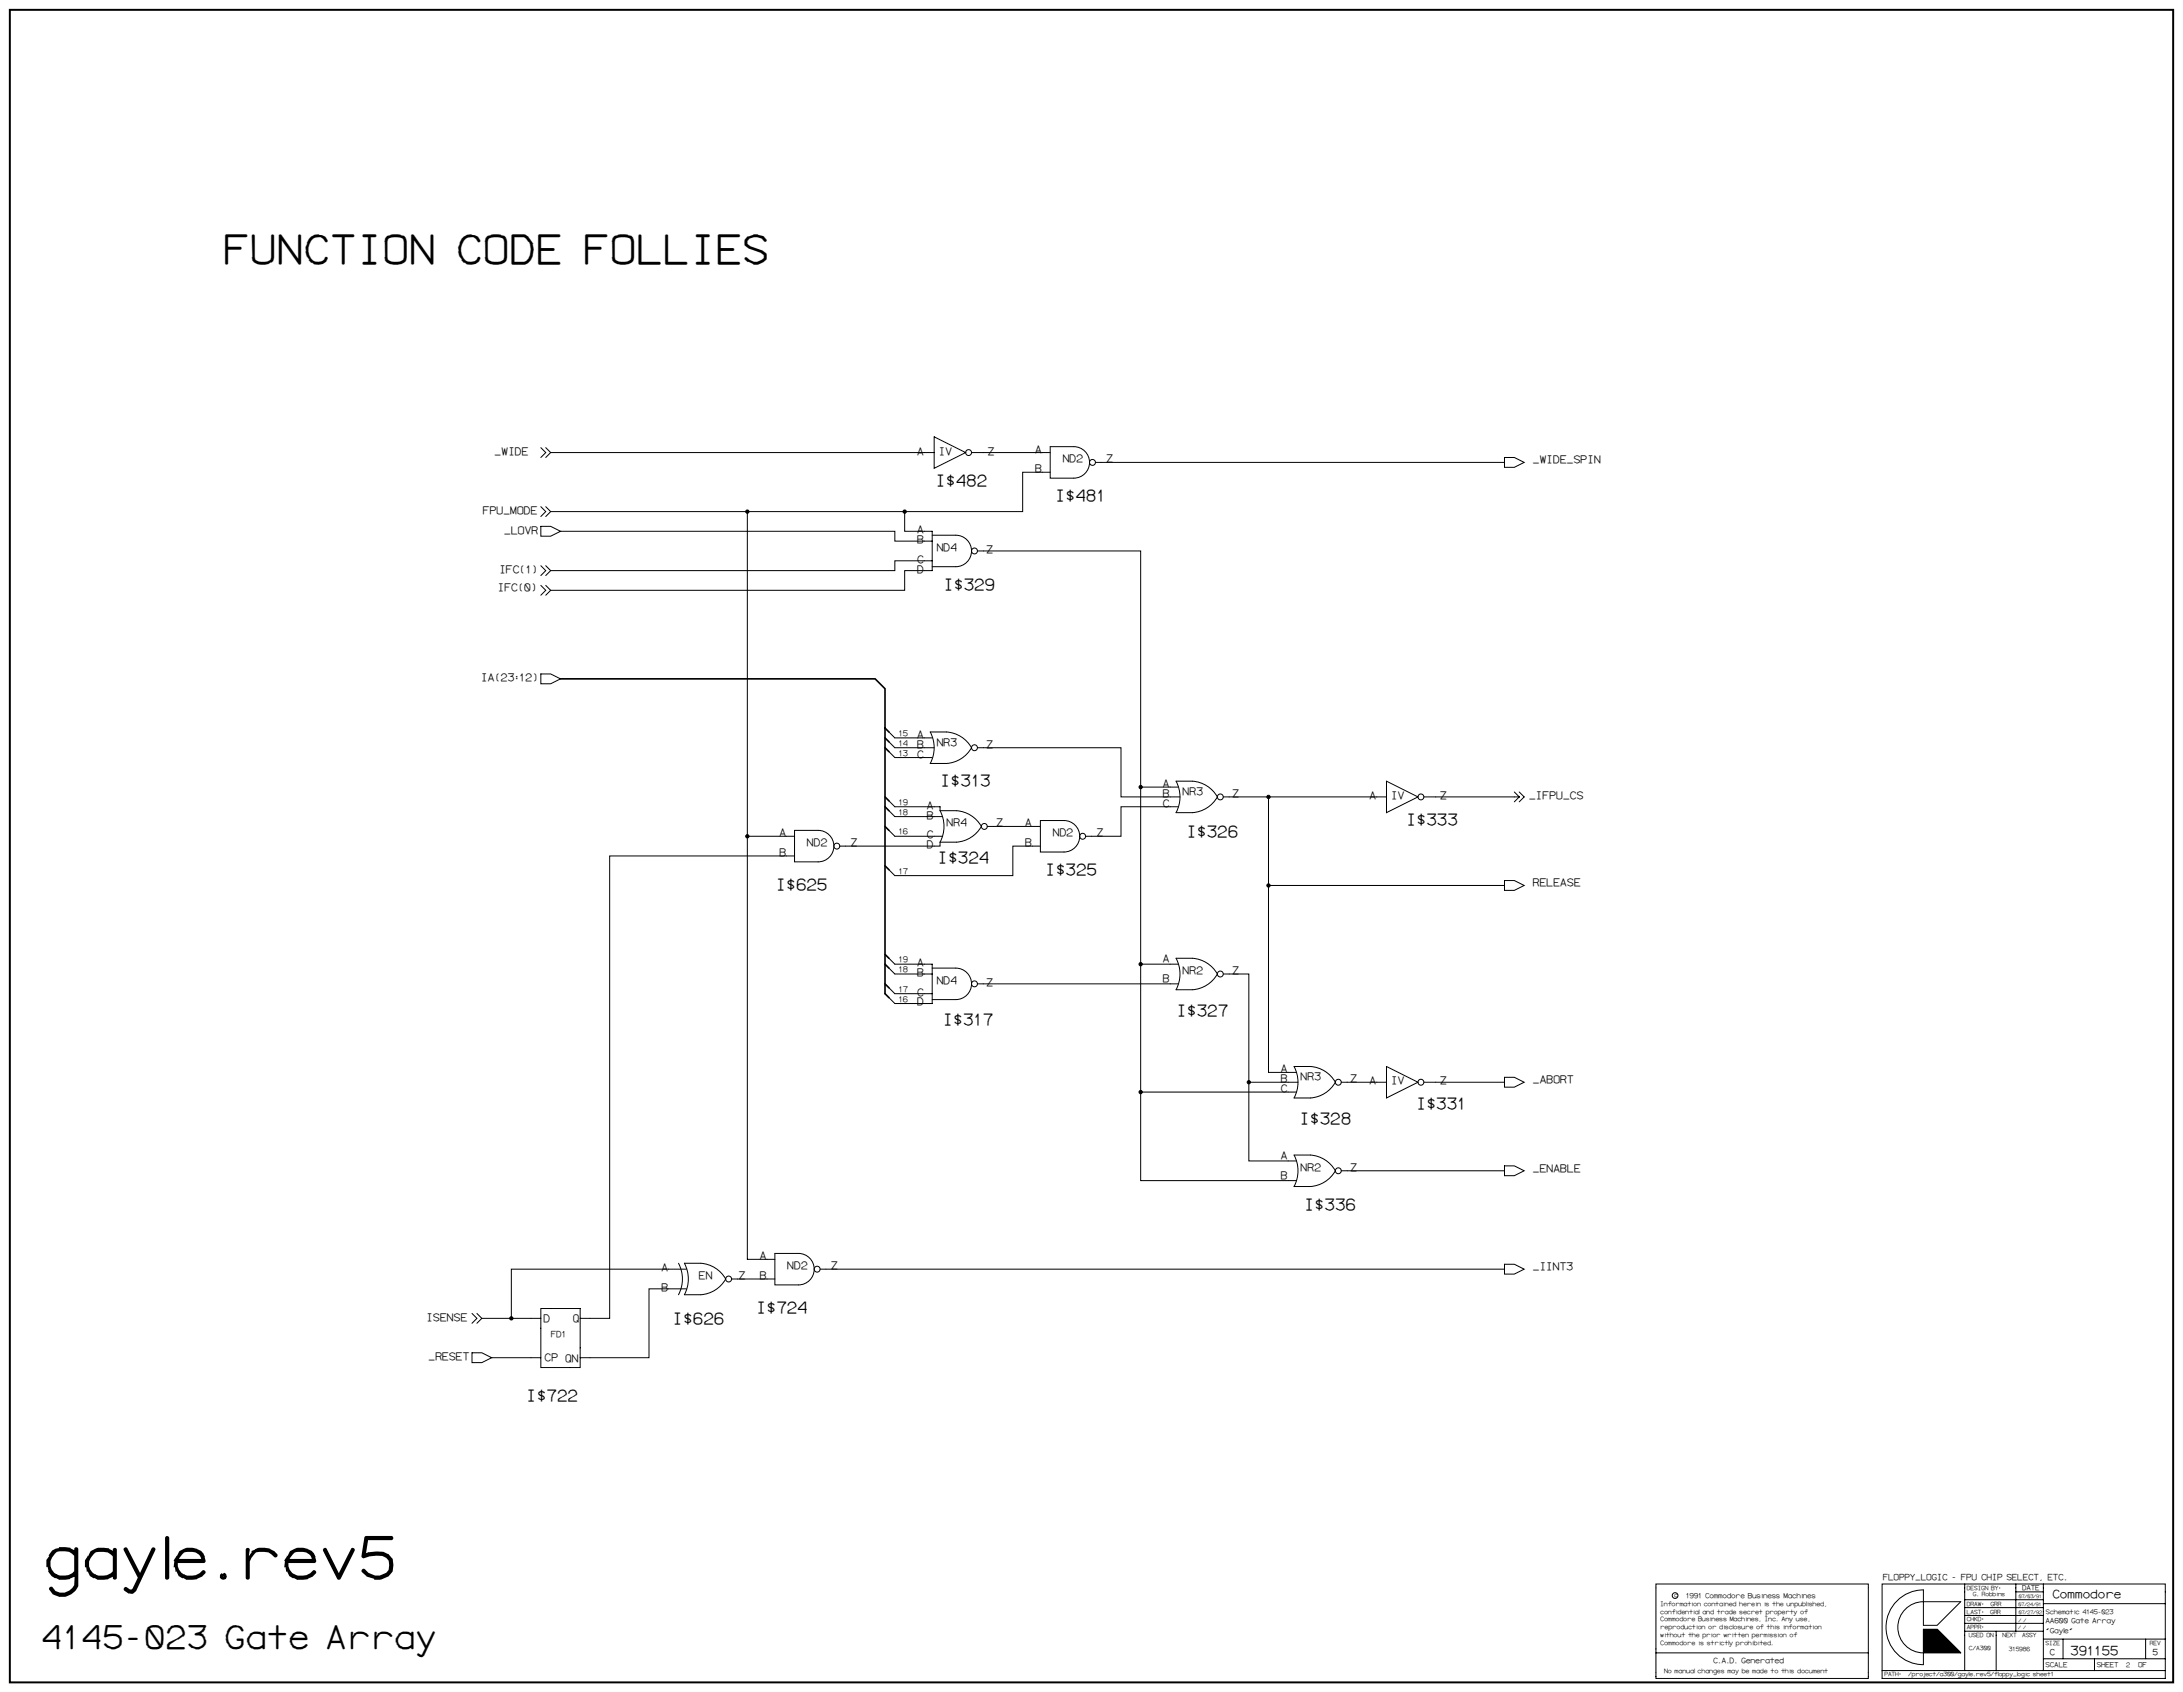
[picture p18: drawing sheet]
<svg xmlns="http://www.w3.org/2000/svg" width="1189mm" height="921mm" viewBox="0 0 1189 921" stroke-linecap="round" stroke-linejoin="round" font-family="sans-serif">
<defs><g id="words">
<text font-size="32.1" x="22" y="859">gayle.rev5</text>
<text font-size="22.3" x="121" y="143">FUNCTION CODE FOLLIES</text>
<text font-size="17.9" x="22" y="897">4145-023 Gate Array</text>
<g font-size="8.9">
<text x="509" y="264">I$482</text>
<text x="574" y="273">I$481</text>
<text x="513" y="321">I$329</text>
<text x="512" y="428">I$313</text>
<text x="765" y="449">I$333</text>
<text x="646" y="456">I$326</text>
<text x="510" y="470">I$324</text>
<text x="569" y="476">I$325</text>
<text x="422" y="485">I$625</text>
<text x="640" y="553">I$327</text>
<text x="513" y="558">I$317</text>
<text x="771" y="604">I$331</text>
<text x="707" y="612">I$328</text>
<text x="710" y="659">I$336</text>
<text x="411" y="715">I$724</text>
<text x="366" y="721">I$626</text>
<text x="286" y="762">I$722</text>
</g>
<text font-size="7.1" x="1127" y="901">391155</text>
<text font-size="6.5" x="1117" y="870">Commodore</text>
<g font-size="6">
<text x="269" y="248">_WIDE</text>
<text x="499" y="247">A</text>
<text x="511" y="247">IV</text>
<text x="538" y="247">Z</text>
<text x="563" y="246">A</text>
<text x="578" y="252">ND2</text>
<text x="602" y="252">Z</text>
<text x="563" y="257">B</text>
<text x="834" y="252">_WIDE_SPIN</text>
<text x="263" y="280">FPU_MODE</text>
<text x="274" y="291">_LOVR</text>
<text x="499" y="290">A</text>
<text x="499" y="296">B</text>
<text x="510" y="300">ND4</text>
<text x="537" y="301">Z</text>
<text x="272" y="312">IFC(1)</text>
<text x="499" y="312">D</text>
<text x="499" y="306">C</text>
<text x="271" y="322">IFC(0)</text>
<text x="262" y="371">IA(23:12)</text>
<text x="499" y="402">A</text>
<text x="499" y="407">B</text>
<text x="510" y="406">NR3</text>
<text x="537" y="407">Z</text>
<text x="499" y="412">C</text>
<text x="633" y="428">A</text>
<text x="633" y="434">B</text>
<text x="644" y="433">NR3</text>
<text x="671" y="434">Z</text>
<text x="745" y="435">A</text>
<text x="757" y="435">IV</text>
<text x="784" y="435">Z</text>
<text x="832" y="435">_IFPU_CS</text>
<text x="504" y="440">A</text>
<text x="633" y="439">C</text>
<text x="504" y="446">B</text>
<text x="515" y="450">NR4</text>
<text x="542" y="450">Z</text>
<text x="558" y="450">A</text>
<text x="424" y="455">A</text>
<text x="573" y="455">ND2</text>
<text x="597" y="455">Z</text>
<text x="439" y="461">ND2</text>
<text x="463" y="461">Z</text>
<text x="504" y="462">D</text>
<text x="504" y="456">C</text>
<text x="558" y="461">B</text>
<text x="424" y="466">B</text>
<text x="834" y="483">RELEASE</text>
<text x="499" y="526">A</text>
<text x="633" y="524">A</text>
<text x="499" y="531">B</text>
<text x="644" y="530">NR2</text>
<text x="671" y="530">Z</text>
<text x="510" y="536">ND4</text>
<text x="537" y="537">Z</text>
<text x="633" y="535">B</text>
<text x="499" y="542">C</text>
<text x="499" y="547">D</text>
<text x="697" y="584">A</text>
<text x="697" y="589">B</text>
<text x="708" y="588">NR3</text>
<text x="735" y="589">Z</text>
<text x="745" y="590">A</text>
<text x="757" y="590">IV</text>
<text x="784" y="590">Z</text>
<text x="834" y="590">_ABORT</text>
<text x="697" y="595">C</text>
<text x="697" y="631">A</text>
<text x="697" y="642">B</text>
<text x="708" y="637">NR2</text>
<text x="735" y="637">Z</text>
<text x="834" y="638">_ENABLE</text>
<text x="413" y="686">A</text>
<text x="360" y="692">A</text>
<text x="428" y="691">ND2</text>
<text x="452" y="691">Z</text>
<text x="834" y="691">_IINT3</text>
<text x="380" y="696">EN</text>
<text x="402" y="696">Z</text>
<text x="413" y="696">B</text>
<text x="360" y="703">B</text>
<text x="232" y="719">ISENSE</text>
<text x="296" y="720">D</text>
<text x="312" y="720">Q</text>
<text x="233" y="740">_RESET</text>
<text x="296" y="741">CP QN</text>
</g>
<g font-size="4.8">
<text x="300" y="728">FD1</text>
<text x="1025" y="860">FLOPPY_LOGIC - FPU CHIP SELECT, ETC.</text>
<text x="1116" y="901">C</text>
<text x="1172" y="901">5</text>
</g>
<g font-size="4.5">
<text x="489" y="401">15</text>
<text x="489" y="406">14</text>
<text x="489" y="411">13</text>
<text x="489" y="444">18</text>
<text x="489" y="438">19</text>
<text x="489" y="454">16</text>
<text x="489" y="476">17</text>
<text x="489" y="524">19</text>
<text x="489" y="529">18</text>
<text x="489" y="540">17</text>
<text x="489" y="545">16</text>
</g>
<text font-size="4.2" x="933" y="905">C.A.D. Generated</text>
<g font-size="4">
<text x="1114" y="884">AA600 Gate Array</text>
<text x="1114" y="889">&quot;Gayle&quot;</text>
</g>
<g font-size="3.9">
<text x="918" y="870">1991 Commodore Business Machines</text>
<text x="1101" y="866">DATE</text>
<text x="1114" y="907">SCALE</text>
<text x="1142" y="907">SHEET</text>
<text x="1164" y="907">OF</text>
</g>
<g font-size="3.6">
<text x="1114" y="878">Schematic 4145-023</text>
<text x="1158" y="908">2</text>
</g>
<g font-size="3.5">
<text x="912" y="869">c</text>
<text x="904" y="874">Information contained herein is the unpublished,</text>
<text x="904" y="878">confidential and trade secret property of</text>
<text x="904" y="887">reproduction or disclosure of this information</text>
<text x="904" y="883">Commodore Business Machines, Inc. Any use,</text>
<text x="904" y="891">without the prior written permission of</text>
<text x="904" y="896">Commodore is strictly prohibited.</text>
<text x="906" y="911">No manual changes may be made to this document</text>
</g>
<g font-size="3.3">
<text x="1071" y="866">DESIGN BY:</text>
<text x="1074" y="869">G. Robbins</text>
<text x="1071" y="874">DRAW:</text>
<text x="1084" y="874">GRR</text>
<text x="1071" y="878">LAST:</text>
<text x="1084" y="878">GRR</text>
<text x="1071" y="883">CHKD:</text>
<text x="1071" y="887">APPR:</text>
<text x="1072" y="891">USED ON</text>
<text x="1090" y="891">NEXT</text>
<text x="1101" y="891">ASSY</text>
<text x="1072" y="898">C/A300</text>
<text x="1094" y="899">315986</text>
<text x="1114" y="896">SIZE</text>
<text x="1171" y="896">REV</text>
<text x="1026" y="913">PATH:</text>
<text x="1039" y="913">/project/a300/gayle.rev5/floppy_logic sheet1</text>
</g>
<g font-size="2.7">
<text x="1099" y="870">07/03/91</text>
<text x="1099" y="874">07/24/91</text>
<text x="1099" y="878">07/27/92</text>
<text x="1099" y="887">/ /</text>
<text x="1099" y="883">/ /</text>
</g>
</g></defs>
<path d="M5 5h1179v911h-1179z" fill="none" stroke="#fff" stroke-width=".54"/>
<path d="M5 5h1179v911h-1179z" fill="none" stroke="#000" stroke-width="1.1"/>
<g fill="none" stroke="#000" stroke-width=".54">
<path d="M509 238l17 8-17 9zM295 244l2 2-2 3M297 244l3 2-3 3M300 246h209M529 246h43M572 257h-15v22h-150M572 243h13a9 9 0 0 1 8 9 9 9 0 0 1-8 8h-13zM597 252h222M819 249h6l5 3-5 2h-6zM295 276l2 3-2 2M297 276l3 3-3 2M300 279h107v407h15"/>
<path d="M493 279v10h15v22h-15v10h-193M295 287h5l5 2-5 3h-5zM305 289h182v6h21M508 291h13a9 9 0 0 1 8 9 9 9 0 0 1-8 9h-13M532 300h89v343h85M295 308l2 3-2 2M295 319l2 2-2 3M297 308l3 3-3 2M297 319l3 2-3 3M508 305h-21v6h-187M295 367h5l5 3-5 2h-5zM484 398l3 4h21"/>
<path d="M507 398h9a17 17 0 0 1 13 9 17 17 0 0 1-13 9h-9a18 18 0 0 0 0-18zM484 409l3 3h21M484 404l3 3h22M532 407h78v27h33M484 436l3 3h25v2M621 428h21M640 425h9a17 17 0 0 1 14 9 17 17 0 0 1-14 8h-9a18 18 0 0 0 0-17zM642 439h-32v16h-19M666 434h25M755 434h-64v48h128M755 425l17 9-17 8zM775 434h52"/>
<path d="M825 431l2 3M827 431l3 3-3 3M827 434l-2 3M407 455h26M433 452h13a9 9 0 0 1 8 9 9 9 0 0 1-8 8h-13zM484 452l3 3h26M484 441l3 4h26M512 441a18 18 0 0 1 0 17M512 441h9a17 17 0 0 1 13 9 17 17 0 0 1-13 8h-9M512 458v3h-55M538 450h29M567 447h12a9 9 0 0 1 9 8 9 9 0 0 1-9 9h-12z"/>
<path d="M433 466h-101v252h-16M567 461h-15v16h-65l-3-4M819 479h6l5 3-5 3h-6zM691 482v102h15M484 522l3 3h21v21h-21l-3-3M484 527l3 3h21M484 538l3 3h21M508 527h13a9 9 0 0 1 8 9 9 9 0 0 1-8 8h-13M532 536h110M621 525h21M640 522h9a17 17 0 0 1 14 8 17 17 0 0 1-14 9h-9a18 18 0 0 0 0-17zM666 530h14v102h26"/>
<path d="M621 595h85M680 589h27M705 581h9a17 17 0 0 1 13 8 17 17 0 0 1-13 9h-9a18 18 0 0 0 0-17zM730 589h25M755 581l17 8-17 9zM775 589h44M819 586h6l5 3-5 3h-6zM705 629h9a17 17 0 0 1 13 8 17 17 0 0 1-13 9h-9a18 18 0 0 0 0-17zM730 637h89M819 635h6l5 2-5 3h-6zM370 688a18 18 0 0 1 0 17M373 688h9a17 17 0 0 1 13 8 17 17 0 0 1-13 9h-9a18 18 0 0 0 0-17z"/>
<path d="M374 691h-96v27M398 696h24M422 682h13a9 9 0 0 1 8 9 9 9 0 0 1-8 8h-13zM447 691h372M819 688h6l5 3-5 3h-6zM257 715l3 3-3 2M260 715l2 3-2 2M262 718h33M295 712h21v32h-21zM374 702h-21v37h-37M257 736h5l6 3-6 3h-5zM268 739h27"/>
<path d="M1033 871a20 20 0 0 0-4 23 20 20 0 0 0 18 12v-19h8l13 13h-21a14 14 0 0 1-13-14 14 14 0 0 1 13-14h21l-13 13h-8v-19a20 20 0 0 0-14 5zM1070 862v47M1070 879h43M1070 875h43M1070 871h43M1098 862v26M1098 867h15M1113 862v47M1113 873h66M902 900v14h115v-52h-115v38h115M1047 892h14M1047 888h9"/>
<path d="M1047 889h10M1047 890h11M1047 891h12M1047 893h14M1047 894h15M1047 896h17M1047 897h18M1047 898h19M1047 899h20M1047 887h9M1047 892h13M1047 895h16"/>
<path d="M1047 887h8M1047 897h19M1047 900h21M1070 888h43M1070 884h43M1087 888v21M1113 892h66M1124 892v11M1169 892v11M1025 909v5h154v-52h-154v47h154M1113 903h66M1141 903v6"/>
<circle cx="527" cy="246" r="1.6"/>
<circle cx="595" cy="252" r="1.6"/>
<circle cx="407" cy="279" r=".9"/>
<circle cx="493" cy="279" r=".9"/>
<circle cx="531" cy="300" r="1.6"/>
<circle cx="531" cy="407" r="1.6"/>
<circle cx="621" cy="428" r=".9"/>
<circle cx="665" cy="434" r="1.6"/>
<circle cx="691" cy="434" r=".9"/>
<circle cx="774" cy="434" r="1.6"/>
<circle cx="407" cy="455" r=".9"/>
<circle cx="536" cy="450" r="1.6"/>
<circle cx="590" cy="455" r="1.6"/>
<circle cx="456" cy="461" r="1.6"/>
<circle cx="691" cy="482" r=".9"/>
<circle cx="531" cy="536" r="1.6"/>
<circle cx="621" cy="525" r=".9"/>
<circle cx="665" cy="530" r="1.6"/>
<circle cx="621" cy="595" r=".9"/>
<circle cx="680" cy="589" r=".9"/>
<circle cx="729" cy="589" r="1.6"/>
<circle cx="774" cy="589" r="1.6"/>
<circle cx="729" cy="637" r="1.6"/>
<circle cx="397" cy="696" r="1.6"/>
<circle cx="445" cy="691" r="1.6"/>
<circle cx="278" cy="718" r=".9"/>
<circle cx="912" cy="869" r="1.6"/>
</g>
<g fill="#000">
<circle cx="407" cy="279" r=".9"/>
<circle cx="493" cy="279" r=".9"/>
<circle cx="621" cy="428" r=".9"/>
<circle cx="691" cy="434" r=".9"/>
<circle cx="407" cy="455" r=".9"/>
<circle cx="691" cy="482" r=".9"/>
<circle cx="621" cy="525" r=".9"/>
<circle cx="621" cy="595" r=".9"/>
<circle cx="680" cy="589" r=".9"/>
<circle cx="278" cy="718" r=".9"/>
</g>
<path d="M305 370h172l5 5v21M482 396v145l2 2M482 396l2 2M482 402l2 2M482 407l2 2M482 439l2 2M482 434l2 2M482 450l2 2M482 471l2 2M482 520l2 2M482 525l2 2M482 536l2 2" fill="none" stroke="#000" stroke-width=".89"/>
<use href="#words"/>
</svg>
